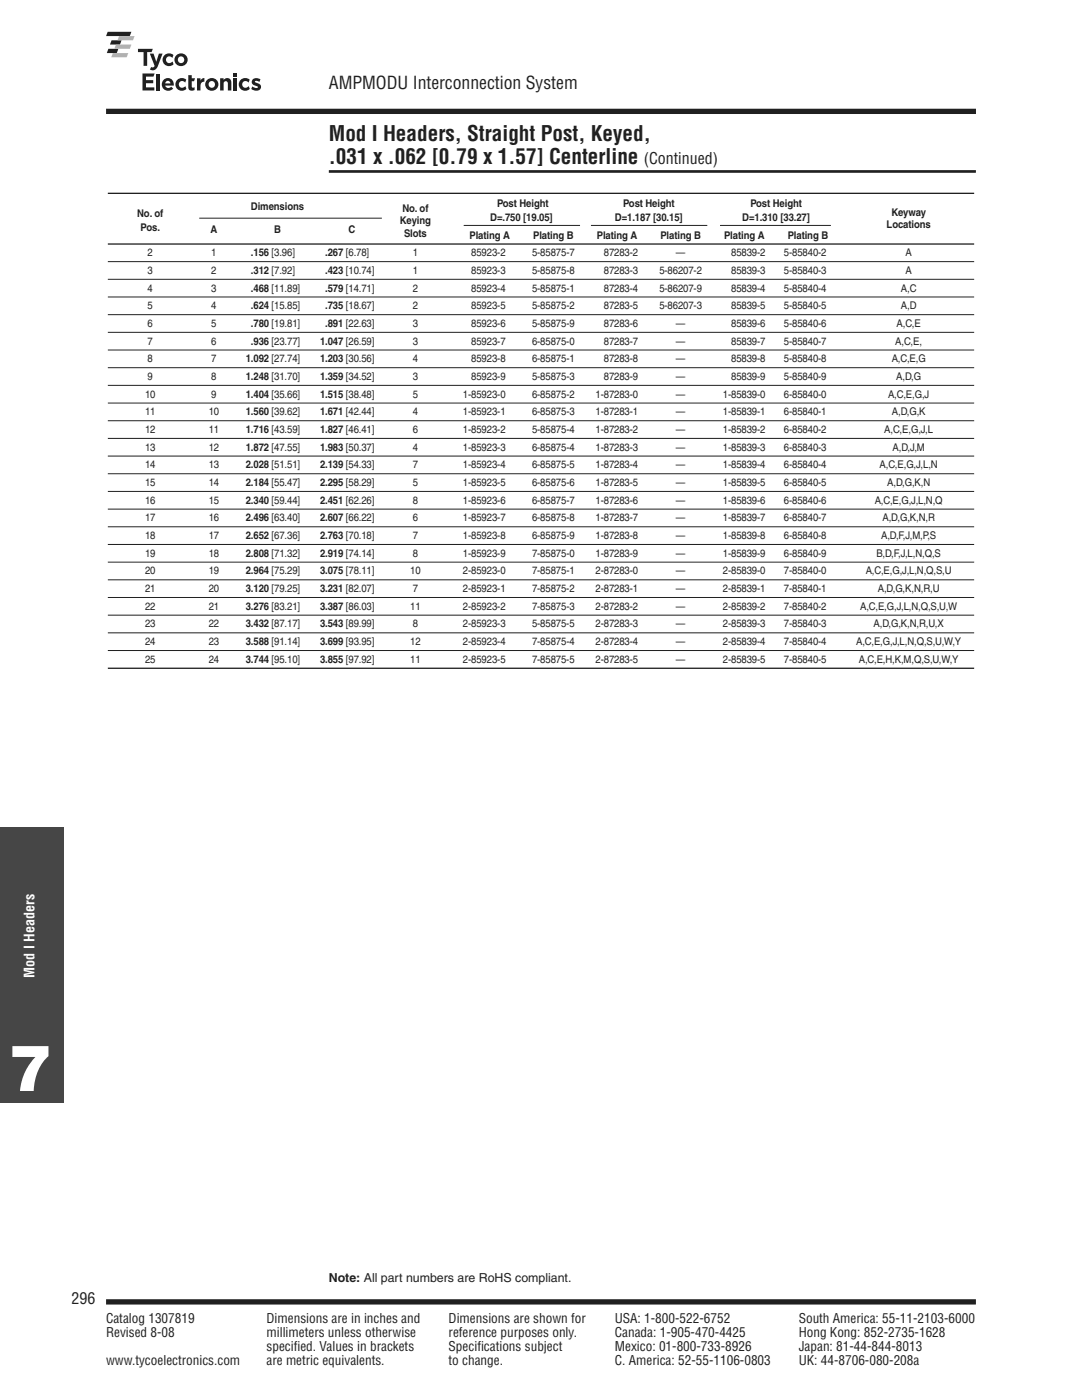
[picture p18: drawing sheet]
<svg xmlns="http://www.w3.org/2000/svg" width="216mm" height="279mm" viewBox="0 0 216 279" stroke-linecap="round" stroke-linejoin="round" font-family="sans-serif">
<defs><g id="words">
<text font-size="12.7" fill="#fff" x="1.8" y="217.7">7</text>
<g font-size="4.2" fill="#231f20">
<text x="65.6" y="28">Mod I Headers, Straight Post, Keyed,</text>
<text x="65.6" y="32.6">.031 x .062 [0.79 x 1.57] Centerline</text>
</g>
<text font-size="3.5" fill="#231f20" x="65.6" y="17.9">AMPMODU Interconnection System</text>
<g font-size="3.2" fill="#231f20">
<text x="128.5" y="32.6">(Continued)</text>
<text x="14.3" y="260.3">296</text>
</g>
<text font-size="2.8" fill="#fff" x="6.9" y="195.1" transform="rotate(-90 6.9 195.1)">Mod I Headers</text>
<g font-size="2.6" fill="#231f20">
<text x="21.2" y="264">Catalog 1307819</text>
<text x="21.2" y="266.9">Revised 8-08</text>
<text x="53.2" y="264">Dimensions are in inches and</text>
<text x="53.2" y="266.9">millimeters unless otherwise</text>
<text x="53.2" y="269.7">specified. Values in brackets</text>
<text x="89.5" y="264">Dimensions are shown for</text>
<text x="89.5" y="266.9">reference purposes only.</text>
<text x="89.5" y="269.7">Specifications subject</text>
<text x="122.7" y="264">USA: 1-800-522-6752</text>
<text x="122.7" y="266.9">Canada: 1-905-470-4425</text>
<text x="122.7" y="269.7">Mexico: 01-800-733-8926</text>
<text x="159.4" y="266.9">Hong Kong: 852-2735-1628</text>
<text x="159.4" y="264">South America: 55-11-2103-6000</text>
<text x="159.4" y="269.7">Japan: 81-44-844-8013</text>
<text x="21.2" y="272.5">www.tycoelectronics.com</text>
<text x="53.2" y="272.5">are metric equivalents.</text>
<text x="89.5" y="272.5">to change.</text>
<text x="122.7" y="272.5">C. America: 52-55-1106-0803</text>
<text x="159.4" y="272.5">UK: 44-8706-080-208a</text>
</g>
<text font-size="2.5" fill="#231f20" x="65.6" y="255.8">Note: All part numbers are RoHS compliant.</text>
<g font-size="2.1" fill="#231f20">
<text x="50.1" y="42">Dimensions</text>
<text x="99.2" y="41.3">Post Height</text>
<text x="124.3" y="41.3">Post Height</text>
<text x="149.7" y="41.3">Post Height</text>
<text x="27.4" y="43.4">No. of</text>
<text x="28" y="46.2">Pos.</text>
<text x="42" y="46.5">A</text>
<text x="54.7" y="46.5">B</text>
<text x="69.5" y="46.5">C</text>
<text x="79.8" y="44.8">Keying</text>
<text x="80.3" y="42.3">No. of</text>
<text x="80.6" y="47.3">Slots</text>
<text x="93.7" y="47.6">Plating A</text>
<text x="97.8" y="44.1">D=.750 [19.05]</text>
<text x="106.4" y="47.6">Plating B</text>
<text x="119.1" y="47.6">Plating A</text>
<text x="122.7" y="44.1">D=1.187 [30.15]</text>
<text x="131.8" y="47.6">Plating B</text>
<text x="144.5" y="47.6">Plating A</text>
<text x="148.1" y="44.1">D=1.310 [33.27]</text>
<text x="157.2" y="47.6">Plating B</text>
<text x="176.9" y="45.5">Locations</text>
<text x="177.9" y="43">Keyway</text>
<text x="29.5" y="51.1">2</text>
<text x="42.2" y="51.1">1</text>
<text x="50.1" y="51.1">.156 [3.96]</text>
<text x="64.9" y="51.1">.267 [6.78]</text>
<text x="82.4" y="51.1">1</text>
<text x="94" y="51.1">85923-2</text>
<text x="106.2" y="51.1">5-85875-7</text>
<text x="120.5" y="51.1">87283-2</text>
<text x="134.9" y="51.1">—</text>
<text x="145.9" y="51.1">85839-2</text>
<text x="156.4" y="51.1">5-85840-2</text>
<text x="180.7" y="51.1">A</text>
<text x="29.5" y="54.7">3</text>
<text x="29.5" y="58.2">4</text>
<text x="42.2" y="54.7">2</text>
<text x="42.2" y="58.2">3</text>
<text x="50.1" y="54.7">.312 [7.92]</text>
<text x="50.1" y="58.2">.468 [11.89]</text>
<text x="64.9" y="54.7">.423 [10.74]</text>
<text x="64.9" y="58.2">.579 [14.71]</text>
<text x="82.4" y="54.7">1</text>
<text x="82.4" y="58.2">2</text>
<text x="94" y="54.7">85923-3</text>
<text x="94" y="58.2">85923-4</text>
<text x="106.2" y="54.7">5-85875-8</text>
<text x="106.2" y="58.2">5-85875-1</text>
<text x="120.5" y="54.7">87283-3</text>
<text x="120.5" y="58.2">87283-4</text>
<text x="131.6" y="54.7">5-86207-2</text>
<text x="131.6" y="58.2">5-86207-9</text>
<text x="145.9" y="54.7">85839-3</text>
<text x="145.9" y="58.2">85839-4</text>
<text x="156.4" y="54.7">5-85840-3</text>
<text x="156.4" y="58.2">5-85840-4</text>
<text x="179.8" y="58.2">A,C</text>
<text x="180.7" y="54.7">A</text>
<text x="29.5" y="61.7">5</text>
<text x="29.5" y="65.2">6</text>
<text x="42.2" y="61.7">4</text>
<text x="42.2" y="65.2">5</text>
<text x="50.1" y="61.7">.624 [15.85]</text>
<text x="50.1" y="65.2">.780 [19.81]</text>
<text x="64.9" y="61.7">.735 [18.67]</text>
<text x="64.9" y="65.2">.891 [22.63]</text>
<text x="82.4" y="61.7">2</text>
<text x="82.4" y="65.2">3</text>
<text x="94" y="61.7">85923-5</text>
<text x="94" y="65.2">85923-6</text>
<text x="106.2" y="61.7">5-85875-2</text>
<text x="106.2" y="65.2">5-85875-9</text>
<text x="120.5" y="61.7">87283-5</text>
<text x="120.5" y="65.2">87283-6</text>
<text x="131.6" y="61.7">5-86207-3</text>
<text x="134.9" y="65.2">—</text>
<text x="145.9" y="61.7">85839-5</text>
<text x="145.9" y="65.2">85839-6</text>
<text x="156.4" y="61.7">5-85840-5</text>
<text x="156.4" y="65.2">5-85840-6</text>
<text x="178.9" y="65.2">A,C,E</text>
<text x="179.8" y="61.7">A,D</text>
<text x="29.5" y="68.8">7</text>
<text x="42.2" y="68.8">6</text>
<text x="50.1" y="68.8">.936 [23.77]</text>
<text x="63.9" y="68.8">1.047 [26.59]</text>
<text x="82.4" y="68.8">3</text>
<text x="94" y="68.8">85923-7</text>
<text x="106.2" y="68.8">6-85875-0</text>
<text x="120.5" y="68.8">87283-7</text>
<text x="134.9" y="68.8">—</text>
<text x="145.9" y="68.8">85839-7</text>
<text x="156.4" y="68.8">5-85840-7</text>
<text x="178.7" y="68.8">A,C,E,</text>
<text x="29.5" y="72.3">8</text>
<text x="29.5" y="75.8">9</text>
<text x="42.2" y="72.3">7</text>
<text x="42.2" y="75.8">8</text>
<text x="49" y="72.3">1.092 [27.74]</text>
<text x="49" y="75.8">1.248 [31.70]</text>
<text x="63.9" y="72.3">1.203 [30.56]</text>
<text x="63.9" y="75.8">1.359 [34.52]</text>
<text x="82.4" y="72.3">4</text>
<text x="82.4" y="75.8">3</text>
<text x="94" y="72.3">85923-8</text>
<text x="94" y="75.8">85923-9</text>
<text x="106.2" y="72.3">6-85875-1</text>
<text x="106.2" y="75.8">5-85875-3</text>
<text x="120.5" y="72.3">87283-8</text>
<text x="120.5" y="75.8">87283-9</text>
<text x="134.9" y="72.3">—</text>
<text x="134.9" y="75.8">—</text>
<text x="145.9" y="72.3">85839-8</text>
<text x="145.9" y="75.8">85839-9</text>
<text x="156.4" y="72.3">5-85840-8</text>
<text x="156.4" y="75.8">5-85840-9</text>
<text x="177.9" y="72.3">A,C,E,G</text>
<text x="178.8" y="75.8">A,D,G</text>
<text x="28.9" y="79.4">10</text>
<text x="28.9" y="82.9">11</text>
<text x="41.6" y="82.9">10</text>
<text x="42.2" y="79.4">9</text>
<text x="49" y="79.4">1.404 [35.66]</text>
<text x="49" y="82.9">1.560 [39.62]</text>
<text x="63.9" y="79.4">1.515 [38.48]</text>
<text x="63.9" y="82.9">1.671 [42.44]</text>
<text x="82.4" y="79.4">5</text>
<text x="82.4" y="82.9">4</text>
<text x="92.4" y="79.4">1-85923-0</text>
<text x="92.4" y="82.9">1-85923-1</text>
<text x="106.2" y="79.4">6-85875-2</text>
<text x="106.2" y="82.9">6-85875-3</text>
<text x="118.8" y="79.4">1-87283-0</text>
<text x="118.8" y="82.9">1-87283-1</text>
<text x="134.9" y="79.4">—</text>
<text x="134.9" y="82.9">—</text>
<text x="144.2" y="79.4">1-85839-0</text>
<text x="144.2" y="82.9">1-85839-1</text>
<text x="156.4" y="79.4">6-85840-0</text>
<text x="156.4" y="82.9">6-85840-1</text>
<text x="177.2" y="79.4">A,C,E,G,J</text>
<text x="178" y="82.9">A,D,G,K</text>
<text x="28.9" y="86.4">12</text>
<text x="28.9" y="89.9">13</text>
<text x="41.6" y="86.4">11</text>
<text x="41.6" y="89.9">12</text>
<text x="49" y="86.4">1.716 [43.59]</text>
<text x="49" y="89.9">1.872 [47.55]</text>
<text x="63.9" y="86.4">1.827 [46.41]</text>
<text x="63.9" y="89.9">1.983 [50.37]</text>
<text x="82.4" y="86.4">6</text>
<text x="82.4" y="89.9">4</text>
<text x="92.4" y="86.4">1-85923-2</text>
<text x="92.4" y="89.9">1-85923-3</text>
<text x="106.2" y="86.4">5-85875-4</text>
<text x="106.2" y="89.9">6-85875-4</text>
<text x="118.8" y="86.4">1-87283-2</text>
<text x="118.8" y="89.9">1-87283-3</text>
<text x="134.9" y="86.4">—</text>
<text x="134.9" y="89.9">—</text>
<text x="144.2" y="86.4">1-85839-2</text>
<text x="144.2" y="89.9">1-85839-3</text>
<text x="156.4" y="86.4">6-85840-2</text>
<text x="156.4" y="89.9">6-85840-3</text>
<text x="176.5" y="86.4">A,C,E,G,J,L</text>
<text x="178.1" y="89.9">A,D,J,M</text>
<text x="28.9" y="93.5">14</text>
<text x="41.6" y="93.5">13</text>
<text x="49" y="93.5">2.028 [51.51]</text>
<text x="63.9" y="93.5">2.139 [54.33]</text>
<text x="82.4" y="93.5">7</text>
<text x="92.4" y="93.5">1-85923-4</text>
<text x="106.2" y="93.5">6-85875-5</text>
<text x="118.8" y="93.5">1-87283-4</text>
<text x="134.9" y="93.5">—</text>
<text x="144.2" y="93.5">1-85839-4</text>
<text x="156.4" y="93.5">6-85840-4</text>
<text x="175.5" y="93.5">A,C,E,G,J,L,N</text>
<text x="28.9" y="97">15</text>
<text x="28.9" y="100.5">16</text>
<text x="41.6" y="97">14</text>
<text x="41.6" y="100.5">15</text>
<text x="49" y="97">2.184 [55.47]</text>
<text x="49" y="100.5">2.340 [59.44]</text>
<text x="63.9" y="97">2.295 [58.29]</text>
<text x="63.9" y="100.5">2.451 [62.26]</text>
<text x="82.4" y="97">5</text>
<text x="82.4" y="100.5">8</text>
<text x="92.4" y="97">1-85923-5</text>
<text x="92.4" y="100.5">1-85923-6</text>
<text x="106.2" y="97">6-85875-6</text>
<text x="106.2" y="100.5">6-85875-7</text>
<text x="118.8" y="97">1-87283-5</text>
<text x="118.8" y="100.5">1-87283-6</text>
<text x="134.9" y="97">—</text>
<text x="134.9" y="100.5">—</text>
<text x="144.2" y="97">1-85839-5</text>
<text x="144.2" y="100.5">1-85839-6</text>
<text x="156.4" y="97">6-85840-5</text>
<text x="156.4" y="100.5">6-85840-6</text>
<text x="174.5" y="100.5">A,C,E,G,J,L,N,Q</text>
<text x="177" y="97">A,D,G,K,N</text>
<text x="28.9" y="104.1">17</text>
<text x="28.9" y="107.6">18</text>
<text x="41.6" y="104.1">16</text>
<text x="41.6" y="107.6">17</text>
<text x="49" y="104.1">2.496 [63.40]</text>
<text x="49" y="107.6">2.652 [67.36]</text>
<text x="63.9" y="104.1">2.607 [66.22]</text>
<text x="63.9" y="107.6">2.763 [70.18]</text>
<text x="82.4" y="104.1">6</text>
<text x="82.4" y="107.6">7</text>
<text x="92.4" y="104.1">1-85923-7</text>
<text x="92.4" y="107.6">1-85923-8</text>
<text x="106.2" y="104.1">6-85875-8</text>
<text x="106.2" y="107.6">6-85875-9</text>
<text x="118.8" y="104.1">1-87283-7</text>
<text x="118.8" y="107.6">1-87283-8</text>
<text x="134.9" y="104.1">—</text>
<text x="134.9" y="107.6">—</text>
<text x="144.2" y="104.1">1-85839-7</text>
<text x="144.2" y="107.6">1-85839-8</text>
<text x="156.4" y="104.1">6-85840-7</text>
<text x="156.4" y="107.6">6-85840-8</text>
<text x="175.8" y="107.6">A,D,F,J,M,P,S</text>
<text x="176.1" y="104.1">A,D,G,K,N,R</text>
<text x="28.9" y="111.1">19</text>
<text x="41.6" y="111.1">18</text>
<text x="49" y="111.1">2.808 [71.32]</text>
<text x="63.9" y="111.1">2.919 [74.14]</text>
<text x="82.4" y="111.1">8</text>
<text x="92.4" y="111.1">1-85923-9</text>
<text x="106.2" y="111.1">7-85875-0</text>
<text x="118.8" y="111.1">1-87283-9</text>
<text x="134.9" y="111.1">—</text>
<text x="144.2" y="111.1">1-85839-9</text>
<text x="156.4" y="111.1">6-85840-9</text>
<text x="174.9" y="111.1">B,D,F,J,L,N,Q,S</text>
<text x="28.9" y="114.6">20</text>
<text x="28.9" y="118.2">21</text>
<text x="41.6" y="114.6">19</text>
<text x="41.6" y="118.2">20</text>
<text x="49" y="114.6">2.964 [75.29]</text>
<text x="49" y="118.2">3.120 [79.25]</text>
<text x="63.9" y="114.6">3.075 [78.11]</text>
<text x="63.9" y="118.2">3.231 [82.07]</text>
<text x="81.9" y="114.6">10</text>
<text x="82.4" y="118.2">7</text>
<text x="92.4" y="118.2">2-85923-1</text>
<text x="92.4" y="114.6">2-85923-0</text>
<text x="106.2" y="118.2">7-85875-2</text>
<text x="106.2" y="114.6">7-85875-1</text>
<text x="118.8" y="118.2">2-87283-1</text>
<text x="118.8" y="114.6">2-87283-0</text>
<text x="134.9" y="118.2">—</text>
<text x="134.9" y="114.6">—</text>
<text x="144.2" y="118.2">2-85839-1</text>
<text x="144.2" y="114.6">2-85839-0</text>
<text x="156.4" y="118.2">7-85840-1</text>
<text x="156.4" y="114.6">7-85840-0</text>
<text x="172.7" y="114.6">A,C,E,G,J,L,N,Q,S,U</text>
<text x="175.2" y="118.2">A,D,G,K,N,R,U</text>
<text x="28.9" y="121.7">22</text>
<text x="28.9" y="125.2">23</text>
<text x="41.6" y="121.7">21</text>
<text x="41.6" y="125.2">22</text>
<text x="49" y="121.7">3.276 [83.21]</text>
<text x="49" y="125.2">3.432 [87.17]</text>
<text x="63.9" y="121.7">3.387 [86.03]</text>
<text x="63.9" y="125.2">3.543 [89.99]</text>
<text x="81.9" y="121.7">11</text>
<text x="82.4" y="125.2">8</text>
<text x="92.4" y="125.2">2-85923-3</text>
<text x="92.4" y="121.7">2-85923-2</text>
<text x="106.2" y="125.2">5-85875-5</text>
<text x="106.2" y="121.7">7-85875-3</text>
<text x="118.8" y="125.2">2-87283-3</text>
<text x="118.8" y="121.7">2-87283-2</text>
<text x="134.9" y="125.2">—</text>
<text x="134.9" y="121.7">—</text>
<text x="144.2" y="125.2">2-85839-3</text>
<text x="144.2" y="121.7">2-85839-2</text>
<text x="156.4" y="125.2">7-85840-3</text>
<text x="156.4" y="121.7">7-85840-2</text>
<text x="171.6" y="121.7">A,C,E,G,J,L,N,Q,S,U,W</text>
<text x="174.3" y="125.2">A,D,G,K,N,R,U,X</text>
<text x="28.9" y="128.7">24</text>
<text x="41.6" y="128.7">23</text>
<text x="49" y="128.7">3.588 [91.14]</text>
<text x="63.9" y="128.7">3.699 [93.95]</text>
<text x="81.9" y="128.7">12</text>
<text x="92.4" y="128.7">2-85923-4</text>
<text x="106.2" y="128.7">7-85875-4</text>
<text x="118.8" y="128.7">2-87283-4</text>
<text x="134.9" y="128.7">—</text>
<text x="144.2" y="128.7">2-85839-4</text>
<text x="156.4" y="128.7">7-85840-4</text>
<text x="170.8" y="128.7">A,C,E,G,J,L,N,Q,S,U,W,Y</text>
<text x="28.9" y="132.3">25</text>
<text x="41.6" y="132.3">24</text>
<text x="49" y="132.3">3.744 [95.10]</text>
<text x="63.9" y="132.3">3.855 [97.92]</text>
<text x="81.9" y="132.3">11</text>
<text x="92.4" y="132.3">2-85923-5</text>
<text x="106.2" y="132.3">7-85875-5</text>
<text x="118.8" y="132.3">2-87283-5</text>
<text x="134.9" y="132.3">—</text>
<text x="144.2" y="132.3">2-85839-5</text>
<text x="156.4" y="132.3">7-85840-5</text>
<text x="171.4" y="132.3">A,C,E,H,K,M,Q,S,U,W,Y</text>
</g>
</g></defs>
<path d="M21.2 259.8h173.5" fill="none" stroke="#231f20" stroke-width="1.1" stroke-linecap="butt"/>
<path d="M65.6 24.9h129.1v8.8h-129.1z" fill="#fff"/>
<path d="M65.6 34.2h129.1" fill="none" stroke="#231f20" stroke-width=".53"/>
<path d="M154.5 6.4h40.2v12.3h-40.2z" fill="#fff"/>
<path d="M21.2 22.2h173.5" fill="none" stroke="#231f20" stroke-width="1.1" stroke-linecap="butt"/>
<path d="M21.2 6.4h40.2v13.7h-40.2z" fill="#fff"/>
<g fill="#231f20">
<path d="M21.5 6.4h4.7l-.3 .8h-4.7z"/>
<path d="M22.3 8h2l-.4 .9h-2z"/>
<path d="M21.6 9.7h2l-.3 .9h-2z"/>
</g>
<g fill="#b1b4b6">
<path d="M23.8 7.2h3.1l-.4 .8h-3.1z"/>
<path d="M23.1 8.9h3.1l-.3 .8h-3.1z"/>
<path d="M22.5 10.6h3.1l-.3 .8h-3.1z"/>
</g>
<g fill="#231f20">
<path d="M29.9 10.7h.7l.6 1.6 .5-1.6h.7l-.9 2.5a1.05 1.05 0 0 1-1.6 .7l.3-.5h.4l.3-.3z"/>
<path d="M27.5 9.7h3l-.3 .7h-.8v2.7h-.8v-2.7h-1.1z"/>
<path d="M32.9 10.9a1.34 1.34 0 0 1 1.7 .1l-.2 .6a.69 .69 0 0 0-1.1-.2 .69 .69 0 0 0 .1 1.1 .69 .69 0 0 0 1-.2l.2 .5a1.28 1.28 0 0 1-1.8 0 1.28 1.28 0 0 1 .1-1.9z"/>
<path d="M28.4 14.7h2.5l-.3 .6h-1.5v.7h1.5v.6h-1.5v.8h1.7v.7h-2.4z"/>
<path d="M31.2 14.7h.7v3.4h-.7z"/>
<path d="M37.6 15h.7v.6h.6l-.2 .6h-.4v1.1a.33 .33 0 0 0 .5 .1v.6l-.3 .1a.7 .7 0 0 1-.9-.7z"/>
<path d="M43.9 15.6h.7v.4a.84 .84 0 0 1 1-.4 .84 .84 0 0 1 .6 .9v1.6h-.7l-.1-1.7a.43 .43 0 0 0-.7 0l-.1 1.7h-.7z"/>
<path d="M46.6 14.7h.7v.7h-.7z"/>
<path d="M46.6 15.6h.7v2.5h-.7z"/>
<path d="M50.5 15.8a1.33 1.33 0 0 1 1.5 0l-.2 .5-.3-.1a.45 .45 0 0 0-.6 .1l.1 .2a1.06 1.06 0 0 1 1 1.2 1.31 1.31 0 0 1-1.9 .1l.2-.6 .3 .2a.58 .58 0 0 0 .9 0l-.2-.2a1.03 1.03 0 0 1-1-1.2z"/>
<path d="M35.5 15.8a1.34 1.34 0 0 1 1.7 .1l-.2 .6a.69 .69 0 0 0-1.1-.2 .69 .69 0 0 0 .1 1.1 .69 .69 0 0 0 1-.2l.2 .5a1.28 1.28 0 0 1-1.9 0 1.28 1.28 0 0 1 .2-1.9z"/>
<path d="M48.1 15.8a1.34 1.34 0 0 1 1.7 .1l-.2 .6a.69 .69 0 0 0-1.1-.2 .69 .69 0 0 0 .1 1.1 .69 .69 0 0 0 1-.2l.2 .5a1.28 1.28 0 0 1-1.8 0 1.28 1.28 0 0 1 .1-1.9z"/>
<path d="M39.3 15.6h.7v.5a.75 .75 0 0 1 .8-.5v.7a.72 .72 0 0 0-.8 .9v.9h-.7z"/>
<path d="M35.5 11.9a.66 .66 0 0 1 1.3 0 .66 .66 0 0 1-1.3 0zM34.8 12a1.3 1.3 0 0 0 2.6 0 1.3 1.3 0 0 0-2.6 0z"/>
<path d="M33.2 16.2a.51 .51 0 0 1 .8 .5h-1zM32.8 15.8a1.29 1.29 0 0 0-.2 1.9 1.29 1.29 0 0 0 2 0l-.4-.4-.2 .2a.66 .66 0 0 1-1-.4h1.7a1.22 1.22 0 0 0-.5-1.3 1.22 1.22 0 0 0-1.4 0z"/>
<path d="M41.6 16.9a.66 .66 0 0 1 1.3 0 .66 .66 0 0 1-1.3 0zM41 16.9a1.3 1.3 0 0 0 2.6 0 1.3 1.3 0 0 0-2.6 0z"/>
</g>
<path d="M65.6 254h129.1v3.2h-129.1z" fill="#fff"/>
<path d="M0 165.1h12.7v55h-12.7z" fill="#464547"/>
<path d="M21.2 38.1h173.5v98.7h-173.5z" fill="#fff"/>
<path d="M21.5 38.6h172.9M21.5 48.7h172.9M21.5 133.4h172.9" fill="none" stroke="#231f20" stroke-width=".26"/>
<g fill="none" stroke="#231f20" stroke-width=".2">
<path d="M21.5 52.2h172.9M21.5 55.7h172.9M21.5 59.3h172.9M39.8 43.5h36.4M92.5 45h23.2M117.9 45h23.2M143.7 45h22.1M21.5 62.8h172.9M21.5 66.3h172.9M21.5 69.9h172.9M21.5 73.4h172.9M21.5 76.9h172.9"/>
<path d="M21.5 80.4h172.9M21.5 84h172.9M21.5 87.5h172.9M21.5 91h172.9M21.5 94.5h172.9M21.5 98.1h172.9M21.5 101.6h172.9M21.5 105.1h172.9M21.5 108.7h172.9M21.5 112.2h172.9M21.5 115.7h172.9M21.5 119.2h172.9"/>
<path d="M21.5 122.8h172.9M21.5 126.3h172.9M21.5 129.8h172.9"/>
</g>
<use href="#words"/>
</svg>
